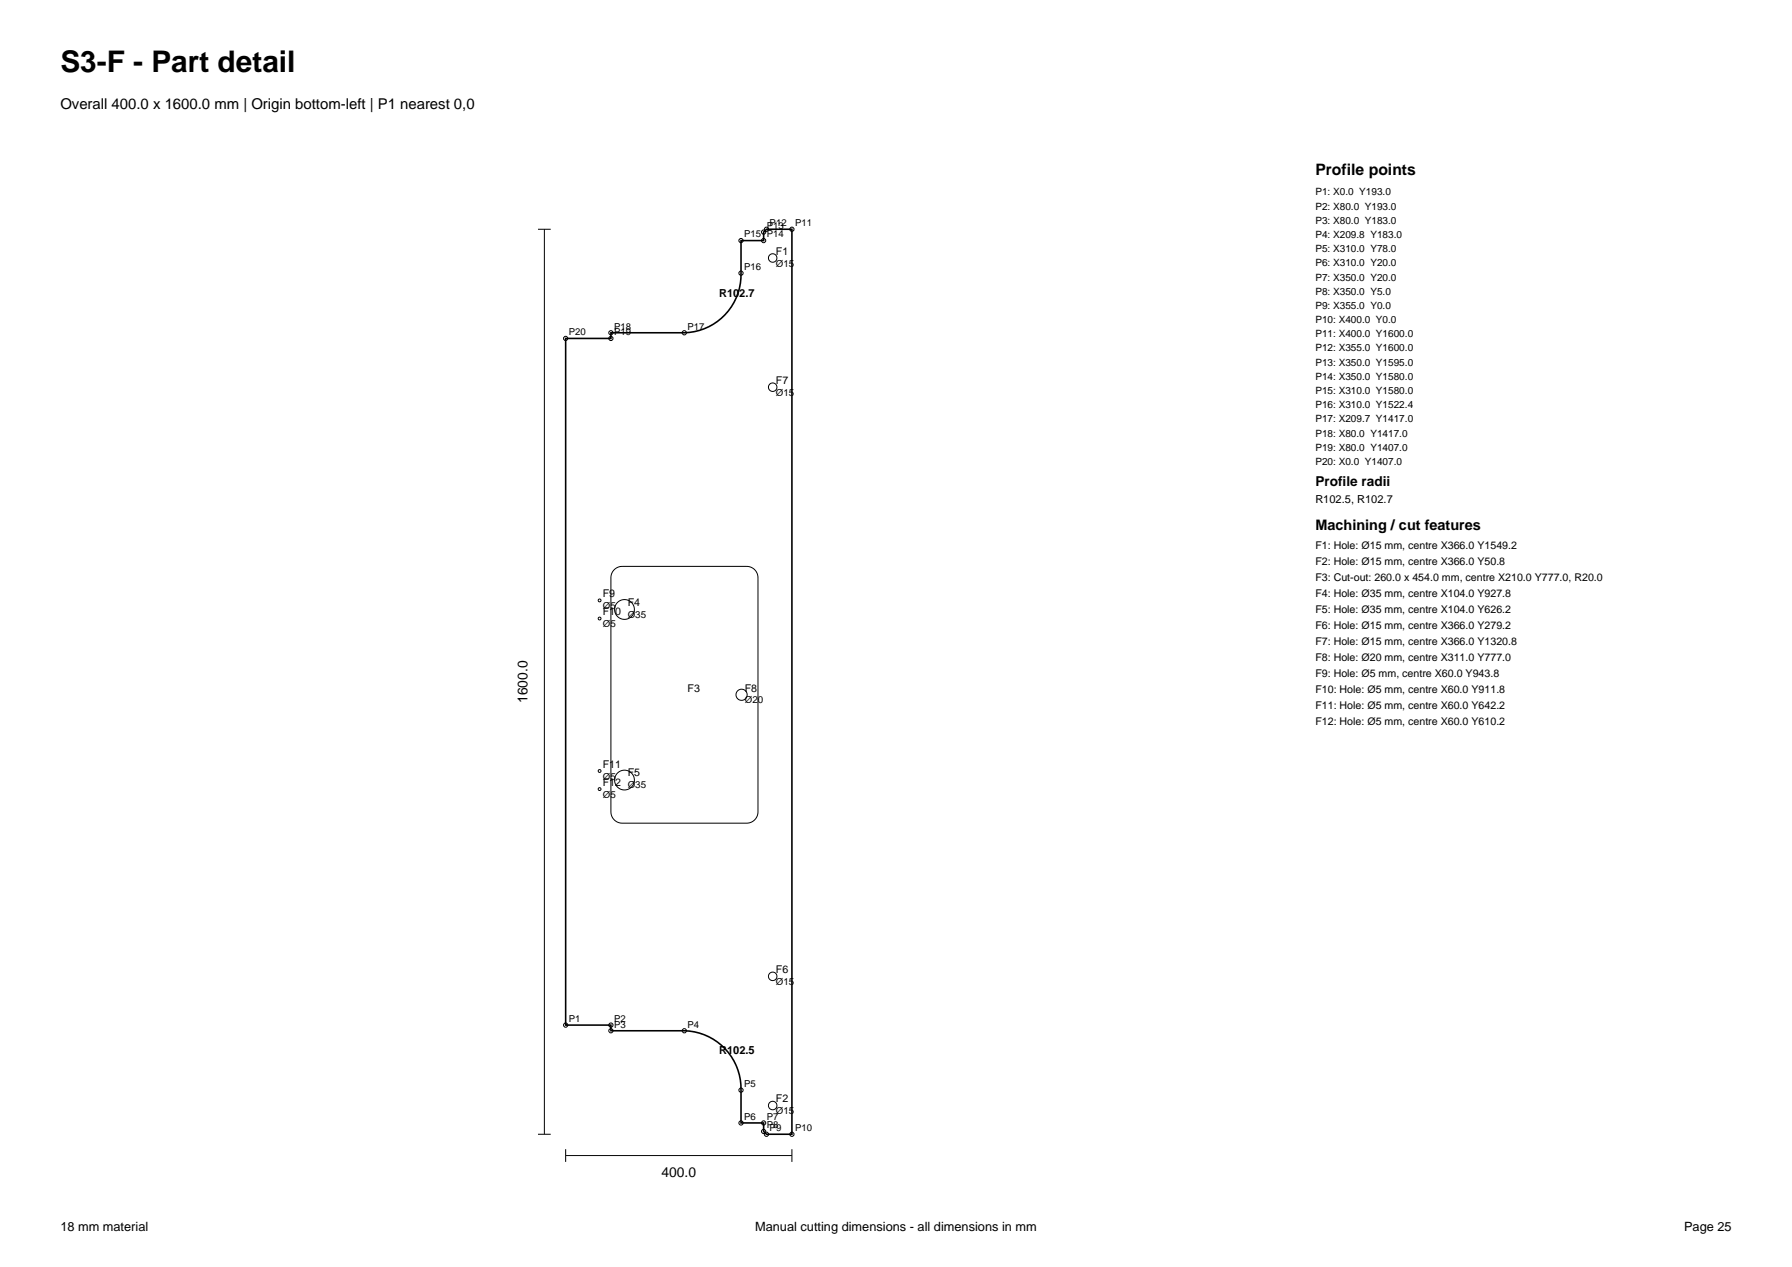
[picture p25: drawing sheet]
<svg xmlns="http://www.w3.org/2000/svg" width="297mm" height="210mm" viewBox="0 0 297 210" stroke-linecap="round" stroke-linejoin="round" font-family="sans-serif">
<defs><g id="words">
<text font-size="4.9" x="10" y="12">S3-F - Part detail</text>
<text font-size="2.6" x="218" y="29">Profile points</text>
<text font-size="2.5" x="10" y="18">Overall 400.0 x 1600.0 mm | Origin bottom-left | P1 nearest 0,0</text>
<text font-size="2.4" x="218" y="87.8">Machining / cut features</text>
<g font-size="2.3">
<text x="218" y="80.6">Profile radii</text>
<text x="87.4" y="116.5" transform="rotate(-90 87.4 116.5)">1600.0</text>
<text x="109.6" y="195.1">400.0</text>
</g>
<g font-size="2.1">
<text x="10" y="204">18 mm material</text>
<text x="125.2" y="204">Manual cutting dimensions - all dimensions in mm</text>
<text x="279.1" y="204">Page 25</text>
</g>
<g font-size="1.8">
<text x="128.6" y="42.2">F1</text>
<text x="119.2" y="49.2">R102.7</text>
<text x="128.6" y="63.6">F7</text>
<text x="218" y="83.4">R102.5, R102.7</text>
<text x="218" y="91">F1: Hole: Ø15 mm, centre X366.0 Y1549.2</text>
<text x="218" y="93.7">F2: Hole: Ø15 mm, centre X366.0 Y50.8</text>
<text x="99.9" y="99">F9</text>
<text x="99.9" y="102">F10 Ø35</text>
<text x="104" y="100.4">F4</text>
<text x="218" y="96.3">F3: Cut-out: 260.0 x 454.0 mm, centre X210.0 Y777.0, R20.0</text>
<text x="218" y="98.9">F4: Hole: Ø35 mm, centre X104.0 Y927.8</text>
<text x="218" y="101.6">F5: Hole: Ø35 mm, centre X104.0 Y626.2</text>
<text x="218" y="104.2">F6: Hole: Ø15 mm, centre X366.0 Y279.2</text>
<text x="218" y="106.9">F7: Hole: Ø15 mm, centre X366.0 Y1320.8</text>
<text x="218" y="109.5">F8: Hole: Ø20 mm, centre X311.0 Y777.0</text>
<text x="218" y="112.2">F9: Hole: Ø5 mm, centre X60.0 Y943.8</text>
<text x="114" y="114.6">F3</text>
<text x="123.4" y="114.6">F8</text>
<text x="218" y="114.9">F10: Hole: Ø5 mm, centre X60.0 Y911.8</text>
<text x="218" y="117.5">F11: Hole: Ø5 mm, centre X60.0 Y642.2</text>
<text x="218" y="120.1">F12: Hole: Ø5 mm, centre X60.0 Y610.2</text>
<text x="99.9" y="127.3">F11</text>
<text x="99.9" y="130.3">F12 Ø35</text>
<text x="104" y="128.7">F5</text>
<text x="128.6" y="161.3">F6</text>
<text x="119.2" y="174.7">R102.5</text>
<text x="128.6" y="182.7">F2</text>
</g>
<g font-size="1.7">
<text x="218" y="32.4">P1: X0.0 Y193.0</text>
<text x="218" y="34.7">P2: X80.0 Y193.0</text>
<text x="218" y="37.1">P3: X80.0 Y183.0</text>
<text x="218" y="39.5">P4: X209.8 Y183.0</text>
<text x="218" y="41.8">P5: X310.0 Y78.0</text>
<text x="218" y="44.1">P6: X310.0 Y20.0</text>
<text x="218" y="46.5">P7: X350.0 Y20.0</text>
<text x="218" y="48.9">P8: X350.0 Y5.0</text>
<text x="218" y="51.2">P9: X355.0 Y0.0</text>
<text x="218" y="53.6">P10: X400.0 Y0.0</text>
<text x="218" y="55.9">P11: X400.0 Y1600.0</text>
<text x="218" y="58.2">P12: X355.0 Y1600.0</text>
<text x="218" y="60.6">P13: X350.0 Y1595.0</text>
<text x="218" y="63">P14: X350.0 Y1580.0</text>
<text x="218" y="65.3">P15: X310.0 Y1580.0</text>
<text x="218" y="67.6">P16: X310.0 Y1522.4</text>
<text x="218" y="70">P17: X209.7 Y1417.0</text>
<text x="218" y="72.3">P18: X80.0 Y1417.0</text>
<text x="218" y="74.7">P19: X80.0 Y1407.0</text>
<text x="218" y="77.1">P20: X0.0 Y1407.0</text>
</g>
<g font-size="1.6">
<text x="123.3" y="39.3">P15 P14</text>
<text x="127.1" y="37.9">P13</text>
<text x="127.6" y="37.5">P12</text>
<text x="131.8" y="37.5">P11</text>
<text x="123.3" y="44.7">P16</text>
<text x="128.6" y="44.2">Ø15</text>
<text x="94.3" y="55.6">P20</text>
<text x="101.8" y="54.6">P18</text>
<text x="101.8" y="55.6">P19</text>
<text x="113.9" y="54.6">P17</text>
<text x="128.6" y="65.6">Ø15</text>
<text x="99.9" y="100.9">Ø5</text>
<text x="99.9" y="103.9">Ø5</text>
<text x="123.4" y="116.6">Ø20</text>
<text x="99.9" y="129.2">Ø5</text>
<text x="99.9" y="132.2">Ø5</text>
<text x="128.6" y="163.2">Ø15</text>
<text x="94.3" y="169.4">P1</text>
<text x="101.8" y="169.4">P2</text>
<text x="101.8" y="170.3">P3</text>
<text x="113.9" y="170.3">P4</text>
<text x="123.3" y="180.2">P5</text>
<text x="123.3" y="185.6">P6</text>
<text x="127.1" y="185.6">P7</text>
<text x="128.6" y="184.6">Ø15</text>
<text x="127.1" y="187">P8</text>
<text x="127.6" y="187.5">P9</text>
<text x="131.8" y="187.5">P10</text>
</g>
</g></defs>
<path d="M93.7 56.1h7.6v-.9h12.1a9.6 9.6 0 0 0 9.4-9.9v-5.4h3.8v-1.4l.4-.5h4.2v150h-4.2l-.4-.5v-1.4h-3.8v-5.4a9.6 9.6 0 0 0-9.4-9.9h-12.1v-.9h-7.6z" fill="none" stroke="#000" stroke-width=".26"/>
<g fill="none" stroke="#000" stroke-width=".17">
<path d="M89.2 38h2.1M90.2 38v150M101.8 94.4l.5-.3 .8-.2h20.7a1.87 1.87 0 0 1 1.8 1.8v38.9a1.88 1.88 0 0 1-1.8 1.8h-20.7a1.87 1.87 0 0 1-1.8-1.8v-38.8l.1-.8zM89.2 188h2.1M93.7 191.5h37.5M93.7 190.5v2.1M131.2 190.5v2.1"/>
<circle cx="122.8" cy="39.9" r=".35"/>
<circle cx="126.6" cy="38.5" r=".35"/>
<circle cx="126.6" cy="39.9" r=".35"/>
<circle cx="127" cy="38" r=".35"/>
<circle cx="131.2" cy="38" r=".35"/>
<circle cx="93.7" cy="56.1" r=".35"/>
<circle cx="101.2" cy="56.1" r=".35"/>
<circle cx="101.2" cy="55.2" r=".35"/>
<circle cx="113.4" cy="55.2" r=".35"/>
<circle cx="122.8" cy="45.3" r=".35"/>
<circle cx="128.1" cy="42.8" r=".7"/>
<circle cx="128.1" cy="64.2" r=".7"/>
<circle cx="99.4" cy="99.5" r=".23"/>
<circle cx="99.4" cy="102.5" r=".23"/>
<circle cx="103.5" cy="101" r="1.64"/>
<circle cx="122.9" cy="115.2" r=".92"/>
<circle cx="99.4" cy="127.8" r=".23"/>
<circle cx="99.4" cy="130.8" r=".23"/>
<circle cx="103.5" cy="129.3" r="1.64"/>
<circle cx="93.7" cy="169.9" r=".35"/>
<circle cx="101.2" cy="169.9" r=".35"/>
<circle cx="101.2" cy="170.8" r=".35"/>
<circle cx="113.4" cy="170.8" r=".35"/>
<circle cx="128.1" cy="161.8" r=".7"/>
<circle cx="122.8" cy="186.1" r=".35"/>
<circle cx="122.8" cy="180.7" r=".35"/>
<circle cx="126.6" cy="187.5" r=".35"/>
<circle cx="126.6" cy="186.1" r=".35"/>
<circle cx="127" cy="188" r=".35"/>
<circle cx="128.1" cy="183.2" r=".7"/>
<circle cx="131.2" cy="188" r=".35"/>
</g>
<use href="#words"/>
</svg>
